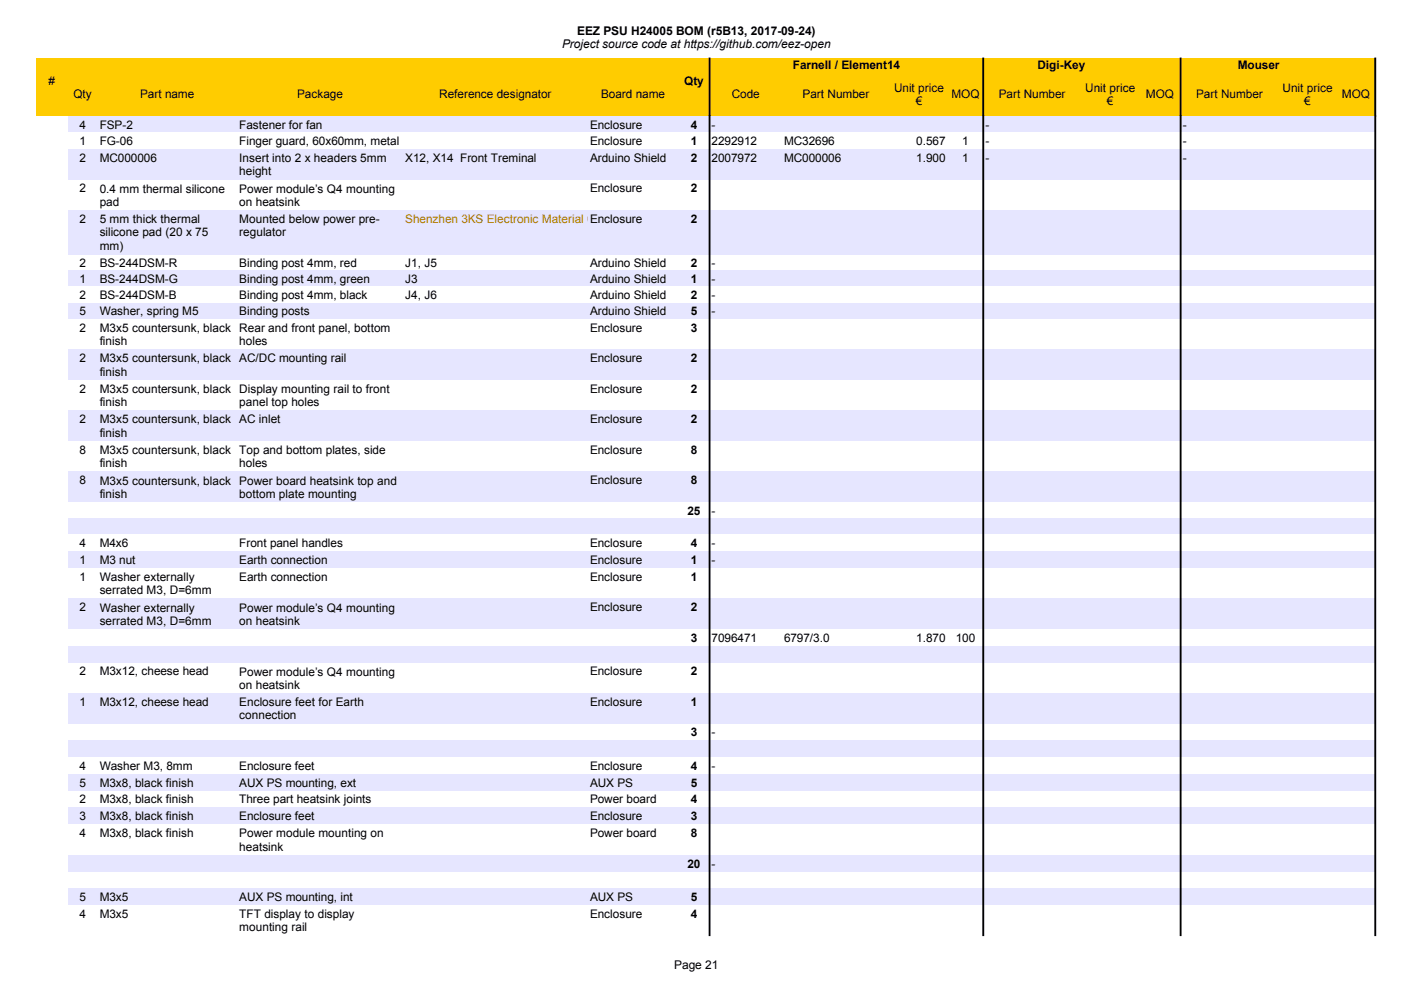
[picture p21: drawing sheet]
<svg xmlns="http://www.w3.org/2000/svg" width="297mm" height="210mm" viewBox="0 0 297 210" stroke-linecap="round" stroke-linejoin="round" font-family="sans-serif">
<defs><g id="words">
<g font-size="2.5">
<text x="119.2" y="10.2">Project source code at https://github.com/eez-open</text>
<text x="122.3" y="7.4">EEZ PSU H24005 BOM (r5B13, 2017-09-24)</text>
<text x="10.3" y="18">#</text>
<text x="145.1" y="18">Qty</text>
<text x="168.1" y="14.6">Farnell / Element14</text>
<text x="220" y="14.6">Digi-Key</text>
<text x="262.4" y="14.6">Mouser</text>
<text x="15.6" y="20.8">Qty</text>
<text x="29.7" y="20.8">Part name</text>
<text x="63" y="20.8">Package</text>
<text x="93.1" y="20.8">Reference designator</text>
<text x="127.5" y="20.8">Board name</text>
<text x="155.2" y="20.8">Code</text>
<text x="170.2" y="20.8">Part Number</text>
<text x="189.5" y="19.4">Unit price</text>
<text x="194.2" y="22.2">€</text>
<text x="201.7" y="20.8">MOQ</text>
<text x="211.8" y="20.8">Part Number</text>
<text x="230.1" y="19.4">Unit price</text>
<text x="234.7" y="22.2">€</text>
<text x="243" y="20.8">MOQ</text>
<text x="253.6" y="20.8">Part Number</text>
<text x="271.9" y="19.4">Unit price</text>
<text x="276.5" y="22.2">€</text>
<text x="284.5" y="20.8">MOQ</text>
<text x="16.8" y="27.3">4</text>
<text x="21.1" y="27.3">FSP-2</text>
<text x="50.7" y="27.3">Fastener for fan</text>
<text x="125.1" y="27.3">Enclosure</text>
<text x="146.4" y="27.3">4</text>
<text x="150.9" y="27.3">-</text>
<text x="209" y="27.3">-</text>
<text x="250.8" y="27.3">-</text>
<text x="16.8" y="30.7">1</text>
<text x="16.8" y="34.3">2</text>
<text x="21.1" y="30.7">FG-06</text>
<text x="21.1" y="34.3">MC000006</text>
<text x="50.7" y="30.7">Finger guard, 60x60mm, metal</text>
<text x="50.7" y="34.4">Insert into 2 x headers 5mm</text>
<text x="85.9" y="34.3">X12, X14 Front Treminal</text>
<text x="125.1" y="30.7">Enclosure</text>
<text x="125.1" y="34.3">Arduino Shield</text>
<text x="146.4" y="30.7">1</text>
<text x="146.4" y="34.3">2</text>
<text x="150.9" y="30.7">2292912</text>
<text x="150.9" y="34.3">2007972</text>
<text x="166.2" y="30.7">MC32696</text>
<text x="166.2" y="34.3">MC000006</text>
<text x="194.3" y="30.7">0.567</text>
<text x="194.3" y="34.3">1.900</text>
<text x="204" y="30.7">1</text>
<text x="204" y="34.3">1</text>
<text x="209" y="30.7">-</text>
<text x="209" y="34.3">-</text>
<text x="250.8" y="30.7">-</text>
<text x="250.8" y="34.3">-</text>
<text x="16.8" y="40.8">2</text>
<text x="21.1" y="40.8">0.4 mm thermal silicone</text>
<text x="50.7" y="37.2">height</text>
<text x="50.7" y="40.8">Power module’s Q4 mounting</text>
<text x="125.1" y="40.8">Enclosure</text>
<text x="146.4" y="40.8">2</text>
<text x="16.8" y="47.3">2</text>
<text x="21.1" y="43.6">pad</text>
<text x="21.1" y="47.3">5 mm thick thermal</text>
<text x="50.7" y="43.6">on heatsink</text>
<text x="50.7" y="47.3">Mounted below power pre-</text>
<text x="125.1" y="47.3">Enclosure</text>
<text x="146.4" y="47.3">2</text>
<text x="21.1" y="50.1">silicone pad (20 x 75</text>
<text x="21.1" y="53">mm)</text>
<text x="50.7" y="50.1">regulator</text>
<text x="16.8" y="56.6">2</text>
<text x="21.1" y="56.6">BS-244DSM-R</text>
<text x="50.7" y="56.6">Binding post 4mm, red</text>
<text x="85.9" y="56.6">J1, J5</text>
<text x="125.1" y="56.6">Arduino Shield</text>
<text x="146.4" y="56.6">2</text>
<text x="150.9" y="56.6">-</text>
<text x="16.8" y="60">1</text>
<text x="16.8" y="63.5">2</text>
<text x="21.1" y="60">BS-244DSM-G</text>
<text x="21.1" y="63.5">BS-244DSM-B</text>
<text x="50.7" y="60">Binding post 4mm, green</text>
<text x="50.7" y="63.5">Binding post 4mm, black</text>
<text x="85.9" y="60">J3</text>
<text x="85.9" y="63.5">J4, J6</text>
<text x="125.1" y="60">Arduino Shield</text>
<text x="125.1" y="63.5">Arduino Shield</text>
<text x="146.4" y="60">1</text>
<text x="146.4" y="63.5">2</text>
<text x="150.9" y="60">-</text>
<text x="150.9" y="63.5">-</text>
<text x="16.8" y="66.9">5</text>
<text x="16.8" y="70.3">2</text>
<text x="21.1" y="66.9">Washer, spring M5</text>
<text x="21.1" y="70.3">M3x5 countersunk, black</text>
<text x="50.7" y="66.9">Binding posts</text>
<text x="50.7" y="70.3">Rear and front panel, bottom</text>
<text x="125.1" y="66.9">Arduino Shield</text>
<text x="125.1" y="70.3">Enclosure</text>
<text x="146.4" y="66.9">5</text>
<text x="146.4" y="70.3">3</text>
<text x="150.9" y="66.9">-</text>
<text x="16.8" y="76.8">2</text>
<text x="21.1" y="73.2">finish</text>
<text x="21.1" y="76.8">M3x5 countersunk, black</text>
<text x="50.7" y="76.8">AC/DC mounting rail</text>
<text x="50.7" y="73.2">holes</text>
<text x="125.1" y="76.8">Enclosure</text>
<text x="146.4" y="76.8">2</text>
<text x="16.8" y="83.3">2</text>
<text x="21.1" y="79.7">finish</text>
<text x="21.1" y="83.3">M3x5 countersunk, black</text>
<text x="50.7" y="83.3">Display mounting rail to front</text>
<text x="125.1" y="83.3">Enclosure</text>
<text x="146.4" y="83.3">2</text>
<text x="16.8" y="89.7">2</text>
<text x="21.1" y="86.1">finish</text>
<text x="21.1" y="89.8">M3x5 countersunk, black</text>
<text x="50.7" y="89.7">AC inlet</text>
<text x="50.7" y="86.1">panel top holes</text>
<text x="125.1" y="89.7">Enclosure</text>
<text x="146.4" y="89.7">2</text>
<text x="21.1" y="92.6">finish</text>
<text x="16.8" y="96.2">8</text>
<text x="21.1" y="96.2">M3x5 countersunk, black</text>
<text x="21.1" y="99.1">finish</text>
<text x="50.7" y="96.2">Top and bottom plates, side</text>
<text x="50.7" y="99.1">holes</text>
<text x="125.1" y="96.2">Enclosure</text>
<text x="146.4" y="96.2">8</text>
<text x="16.8" y="102.7">8</text>
<text x="21.1" y="102.7">M3x5 countersunk, black</text>
<text x="21.1" y="105.6">finish</text>
<text x="50.7" y="102.7">Power board heatsink top and</text>
<text x="50.7" y="105.6">bottom plate mounting</text>
<text x="125.1" y="102.7">Enclosure</text>
<text x="146.4" y="102.7">8</text>
<text x="145.7" y="109.1">25</text>
<text x="150.9" y="109.1">-</text>
<text x="16.8" y="116">4</text>
<text x="16.8" y="119.6">1</text>
<text x="21.1" y="116">M4x6</text>
<text x="21.1" y="119.6">M3 nut</text>
<text x="50.7" y="116">Front panel handles</text>
<text x="50.7" y="119.6">Earth connection</text>
<text x="125.1" y="116">Enclosure</text>
<text x="125.1" y="119.6">Enclosure</text>
<text x="146.4" y="116">4</text>
<text x="146.4" y="119.6">1</text>
<text x="150.9" y="116">-</text>
<text x="150.9" y="119.6">-</text>
<text x="16.8" y="123.2">1</text>
<text x="21.1" y="123.2">Washer externally</text>
<text x="50.7" y="123.2">Earth connection</text>
<text x="125.1" y="123.2">Enclosure</text>
<text x="146.4" y="123.2">1</text>
<text x="16.8" y="129.6">2</text>
<text x="21.1" y="126">serrated M3, D=6mm</text>
<text x="21.1" y="129.7">Washer externally</text>
<text x="50.7" y="129.7">Power module’s Q4 mounting</text>
<text x="125.1" y="129.6">Enclosure</text>
<text x="146.4" y="129.6">2</text>
<text x="21.1" y="132.5">serrated M3, D=6mm</text>
<text x="50.7" y="132.5">on heatsink</text>
<text x="146.4" y="136.1">3</text>
<text x="150.9" y="136.1">7096471</text>
<text x="166.2" y="136.1">6797/3.0</text>
<text x="194.3" y="136.1">1.870</text>
<text x="202.6" y="136.1">100</text>
<text x="16.8" y="143.2">2</text>
<text x="21.1" y="143.2">M3x12, cheese head</text>
<text x="50.7" y="143.2">Power module’s Q4 mounting</text>
<text x="125.1" y="143.2">Enclosure</text>
<text x="146.4" y="143.2">2</text>
<text x="16.8" y="149.6">1</text>
<text x="21.1" y="149.6">M3x12, cheese head</text>
<text x="50.7" y="146.1">on heatsink</text>
<text x="50.7" y="149.7">Enclosure feet for Earth</text>
<text x="125.1" y="149.6">Enclosure</text>
<text x="146.4" y="149.6">1</text>
<text x="50.7" y="152.5">connection</text>
<text x="146.4" y="156.1">3</text>
<text x="150.9" y="156.1">-</text>
<text x="16.8" y="163.2">4</text>
<text x="16.8" y="166.8">5</text>
<text x="21.1" y="163.2">Washer M3, 8mm</text>
<text x="21.1" y="166.8">M3x8, black finish</text>
<text x="50.7" y="163.2">Enclosure feet</text>
<text x="50.7" y="166.8">AUX PS mounting, ext</text>
<text x="125.1" y="163.2">Enclosure</text>
<text x="125.1" y="166.8">AUX PS</text>
<text x="146.4" y="163.2">4</text>
<text x="146.4" y="166.8">5</text>
<text x="150.9" y="163.2">-</text>
<text x="16.8" y="170.4">2</text>
<text x="16.8" y="173.9">3</text>
<text x="21.1" y="170.4">M3x8, black finish</text>
<text x="21.1" y="173.9">M3x8, black finish</text>
<text x="50.7" y="170.4">Three part heatsink joints</text>
<text x="50.7" y="173.9">Enclosure feet</text>
<text x="125.1" y="170.4">Power board</text>
<text x="125.1" y="173.9">Enclosure</text>
<text x="146.4" y="170.4">4</text>
<text x="146.4" y="173.9">3</text>
<text x="16.8" y="177.5">4</text>
<text x="21.1" y="177.5">M3x8, black finish</text>
<text x="50.7" y="177.5">Power module mounting on</text>
<text x="125.1" y="177.5">Power board</text>
<text x="146.4" y="177.5">8</text>
<text x="50.7" y="180.3">heatsink</text>
<text x="145.7" y="184">20</text>
<text x="150.9" y="184">-</text>
<text x="16.8" y="191">5</text>
<text x="21.1" y="191">M3x5</text>
<text x="50.7" y="191">AUX PS mounting, int</text>
<text x="125.1" y="191">AUX PS</text>
<text x="146.4" y="191">5</text>
<text x="16.8" y="194.6">4</text>
<text x="21.1" y="194.6">M3x5</text>
<text x="50.7" y="194.6">TFT display to display</text>
<text x="50.7" y="197.4">mounting rail</text>
<text x="125.1" y="194.6">Enclosure</text>
<text x="146.4" y="194.6">4</text>
<text x="142.9" y="205.4">Page 21</text>
</g>
<text font-size="2.5" fill="#dd4814" x="85.9" y="47.3">Shenzhen 3KS Electronic Material Co., Ltd.</text>
</g></defs>
<path d="M7.6 12.3h284v12.3h-284z" fill-rule="evenodd" fill="#fc0"/>
<g fill="#000" stroke="#000" stroke-width=".21">
<path d="M150.4 12.3h.1v12.3h-.1z" fill-rule="evenodd"/>
<path d="M208.4 12.3h.2v12.3h-.2z" fill-rule="evenodd"/>
<path d="M250.2 12.3h.2v12.3h-.2z" fill-rule="evenodd"/>
<path d="M291.5 12.3h.2v12.3h-.2z" fill-rule="evenodd"/>
</g>
<g fill="#e6e6ff">
<path d="M14.4 24.6h277.2v3.4h-277.2z" fill-rule="evenodd"/>
<path d="M14.4 31.6h277.2v6.4h-277.2z" fill-rule="evenodd"/>
<path d="M14.4 44.5h277.2v9.4h-277.2z" fill-rule="evenodd"/>
<path d="M14.4 57.3h277.2v3.4h-277.2z" fill-rule="evenodd"/>
<path d="M14.4 64.2h277.2v3.4h-277.2z" fill-rule="evenodd"/>
<path d="M14.4 74.1h277.2v6.4h-277.2z" fill-rule="evenodd"/>
<path d="M14.4 87h277.2v6.5h-277.2z" fill-rule="evenodd"/>
<path d="M14.4 100h277.2v6.4h-277.2z" fill-rule="evenodd"/>
<path d="M14.4 109.9h277.2v3.4h-277.2z" fill-rule="evenodd"/>
<path d="M14.4 116.9h277.2v3.5h-277.2z" fill-rule="evenodd"/>
<path d="M14.4 126.9h277.2v6.5h-277.2z" fill-rule="evenodd"/>
<path d="M14.4 137h277.2v3.4h-277.2z" fill-rule="evenodd"/>
<path d="M14.4 146.9h277.2v6.5h-277.2z" fill-rule="evenodd"/>
<path d="M14.4 157h277.2v3.4h-277.2z" fill-rule="evenodd"/>
<path d="M14.4 164h277.2v3.6h-277.2z" fill-rule="evenodd"/>
<path d="M14.4 171.2h277.2v3.6h-277.2z" fill-rule="evenodd"/>
<path d="M14.4 181.2h277.2v3.6h-277.2z" fill-rule="evenodd"/>
<path d="M14.4 188.3h277.2v3.6h-277.2z" fill-rule="evenodd"/>
</g>
<g fill="#000" stroke="#000" stroke-width=".21">
<path d="M150.4 24.6h.1v173.8h-.1z" fill-rule="evenodd"/>
<path d="M208.4 24.6h.2v173.8h-.2z" fill-rule="evenodd"/>
<path d="M250.2 24.6h.2v173.8h-.2z" fill-rule="evenodd"/>
<path d="M291.5 24.6h.2v173.8h-.2z" fill-rule="evenodd"/>
</g>
<use href="#words"/>
</svg>
